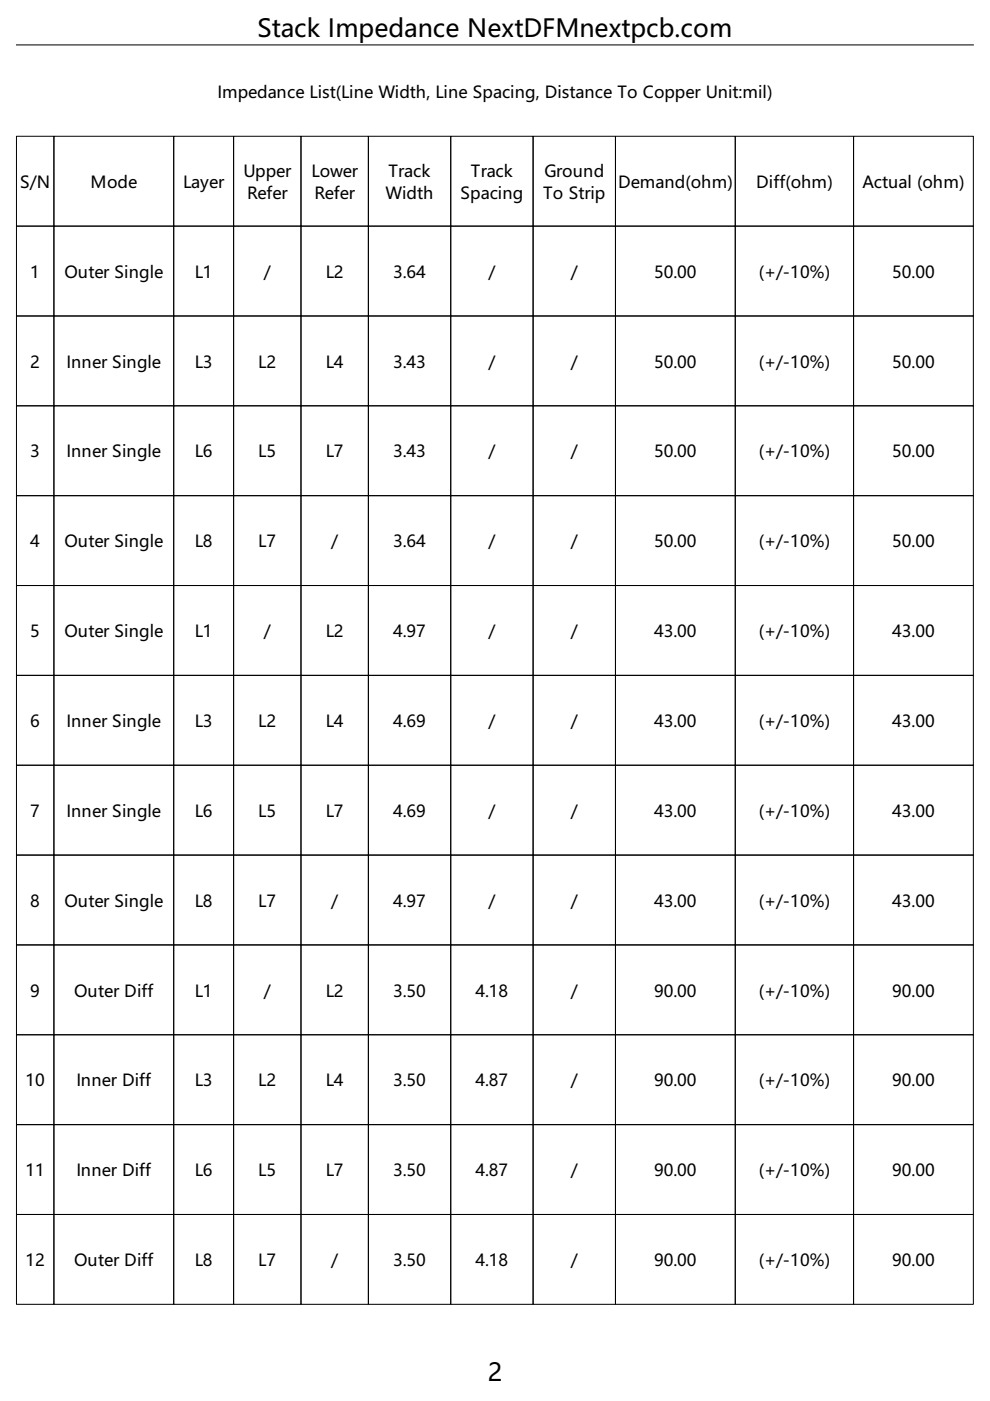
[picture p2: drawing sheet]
<svg xmlns="http://www.w3.org/2000/svg" width="210mm" height="297mm" viewBox="0 0 210 297" stroke-linecap="round" stroke-linejoin="round" font-family="sans-serif">
<defs><g id="words">
<g font-size="5.2">
<text x="54.6" y="7.8">Stack Impedance NextDFMnextpcb.com</text>
<text x="103.4" y="292.7">2</text>
</g>
<g font-size="3.5">
<text x="46.1" y="20.8">Impedance List(Line Width, Line Spacing, Distance To Copper Unit:mil)</text>
<text x="4.3" y="39.8">S/N</text>
<text x="19.2" y="39.8">Mode</text>
<text x="38.8" y="39.8">Layer</text>
<text x="51.6" y="37.5">Upper</text>
<text x="66" y="37.5">Lower</text>
<text x="82.4" y="37.5">Track</text>
<text x="99.9" y="37.5">Track</text>
<text x="115.4" y="37.5">Ground</text>
<text x="131" y="39.8">Demand(ohm)</text>
<text x="160.3" y="39.8">Diff(ohm)</text>
<text x="182.9" y="39.8">Actual (ohm)</text>
<text x="52.4" y="42.2">Refer</text>
<text x="66.7" y="42.2">Refer</text>
<text x="81.8" y="42.2">Width</text>
<text x="97.6" y="42.2">Spacing</text>
<text x="115.2" y="42.2">To Strip</text>
<text x="6.4" y="58.9">1</text>
<text x="13.7" y="58.9">Outer Single</text>
<text x="41.3" y="58.9">L1</text>
<text x="56" y="58.9">/</text>
<text x="69.1" y="58.9">L2</text>
<text x="83.3" y="58.9">3.64</text>
<text x="103.6" y="58.9">/</text>
<text x="121" y="58.9">/</text>
<text x="138.7" y="58.9">50.00</text>
<text x="160.9" y="58.9">(+/-10%)</text>
<text x="189.2" y="58.9">50.00</text>
<text x="6.4" y="77.9">2</text>
<text x="14.1" y="77.9">Inner Single</text>
<text x="41.3" y="77.9">L3</text>
<text x="54.8" y="77.9">L2</text>
<text x="69.1" y="77.9">L4</text>
<text x="83.3" y="77.9">3.43</text>
<text x="103.6" y="77.9">/</text>
<text x="121" y="77.9">/</text>
<text x="138.7" y="77.9">50.00</text>
<text x="160.9" y="77.9">(+/-10%)</text>
<text x="189.2" y="77.9">50.00</text>
<text x="6.4" y="97">3</text>
<text x="14.1" y="97">Inner Single</text>
<text x="41.3" y="97">L6</text>
<text x="54.8" y="97">L5</text>
<text x="69.1" y="97">L7</text>
<text x="83.3" y="97">3.43</text>
<text x="103.6" y="97">/</text>
<text x="121" y="97">/</text>
<text x="138.7" y="97">50.00</text>
<text x="160.9" y="97">(+/-10%)</text>
<text x="189.2" y="97">50.00</text>
<text x="6.4" y="116">4</text>
<text x="13.7" y="116">Outer Single</text>
<text x="41.3" y="116">L8</text>
<text x="54.8" y="116">L7</text>
<text x="70.2" y="116">/</text>
<text x="83.3" y="116">3.64</text>
<text x="103.6" y="116">/</text>
<text x="121" y="116">/</text>
<text x="138.7" y="116">50.00</text>
<text x="160.9" y="116">(+/-10%)</text>
<text x="189.2" y="116">50.00</text>
<text x="6.4" y="135.1">5</text>
<text x="13.7" y="135.1">Outer Single</text>
<text x="41.3" y="135.1">L1</text>
<text x="56" y="135.1">/</text>
<text x="69.1" y="135.1">L2</text>
<text x="83.3" y="135.1">4.97</text>
<text x="103.6" y="135.1">/</text>
<text x="121" y="135.1">/</text>
<text x="138.7" y="135.1">43.00</text>
<text x="160.9" y="135.1">(+/-10%)</text>
<text x="189.2" y="135.1">43.00</text>
<text x="6.4" y="154.1">6</text>
<text x="14.1" y="154.1">Inner Single</text>
<text x="41.3" y="154.1">L3</text>
<text x="54.8" y="154.1">L2</text>
<text x="69.1" y="154.1">L4</text>
<text x="83.3" y="154.1">4.69</text>
<text x="103.6" y="154.1">/</text>
<text x="121" y="154.1">/</text>
<text x="138.7" y="154.1">43.00</text>
<text x="160.9" y="154.1">(+/-10%)</text>
<text x="189.2" y="154.1">43.00</text>
<text x="6.4" y="173.2">7</text>
<text x="14.1" y="173.2">Inner Single</text>
<text x="41.3" y="173.2">L6</text>
<text x="54.8" y="173.2">L5</text>
<text x="69.1" y="173.2">L7</text>
<text x="83.3" y="173.2">4.69</text>
<text x="103.6" y="173.2">/</text>
<text x="121" y="173.2">/</text>
<text x="138.7" y="173.2">43.00</text>
<text x="160.9" y="173.2">(+/-10%)</text>
<text x="189.2" y="173.2">43.00</text>
<text x="6.4" y="192.2">8</text>
<text x="13.7" y="192.2">Outer Single</text>
<text x="41.3" y="192.2">L8</text>
<text x="54.8" y="192.2">L7</text>
<text x="70.2" y="192.2">/</text>
<text x="83.3" y="192.2">4.97</text>
<text x="103.6" y="192.2">/</text>
<text x="121" y="192.2">/</text>
<text x="138.7" y="192.2">43.00</text>
<text x="160.9" y="192.2">(+/-10%)</text>
<text x="189.2" y="192.2">43.00</text>
<text x="6.4" y="211.3">9</text>
<text x="15.7" y="211.3">Outer Diff</text>
<text x="41.3" y="211.3">L1</text>
<text x="56" y="211.3">/</text>
<text x="69.1" y="211.3">L2</text>
<text x="83.3" y="211.3">3.50</text>
<text x="100.8" y="211.3">4.18</text>
<text x="121" y="211.3">/</text>
<text x="138.7" y="211.3">90.00</text>
<text x="160.9" y="211.3">(+/-10%)</text>
<text x="189.2" y="211.3">90.00</text>
<text x="5.4" y="230.3">10</text>
<text x="16.2" y="230.3">Inner Diff</text>
<text x="41.3" y="230.3">L3</text>
<text x="54.8" y="230.3">L2</text>
<text x="69.1" y="230.3">L4</text>
<text x="83.3" y="230.3">3.50</text>
<text x="100.8" y="230.3">4.87</text>
<text x="121" y="230.3">/</text>
<text x="138.7" y="230.3">90.00</text>
<text x="160.9" y="230.3">(+/-10%)</text>
<text x="189.2" y="230.3">90.00</text>
<text x="5.4" y="249.4">11</text>
<text x="16.2" y="249.4">Inner Diff</text>
<text x="41.3" y="249.4">L6</text>
<text x="54.8" y="249.4">L5</text>
<text x="69.1" y="249.4">L7</text>
<text x="83.3" y="249.4">3.50</text>
<text x="100.8" y="249.4">4.87</text>
<text x="121" y="249.4">/</text>
<text x="138.7" y="249.4">90.00</text>
<text x="160.9" y="249.4">(+/-10%)</text>
<text x="189.2" y="249.4">90.00</text>
<text x="5.4" y="268.4">12</text>
<text x="15.7" y="268.4">Outer Diff</text>
<text x="41.3" y="268.4">L8</text>
<text x="54.8" y="268.4">L7</text>
<text x="70.2" y="268.4">/</text>
<text x="83.3" y="268.4">3.50</text>
<text x="100.8" y="268.4">4.18</text>
<text x="121" y="268.4">/</text>
<text x="138.7" y="268.4">90.00</text>
<text x="160.9" y="268.4">(+/-10%)</text>
<text x="189.2" y="268.4">90.00</text>
</g>
</g></defs>
<g fill="none" stroke="#000" stroke-width=".21">
<path d="M3.5 9.5h202.9M3.5 28.9h7.9v19h-7.9zM11.4 28.9h25.4v19h-25.4zM36.8 28.9h12.7v19h-12.7zM49.5 28.9h14.3v19h-14.3zM63.8 28.9h14.3v19h-14.3zM78.1 28.9h17.5v19h-17.5zM95.6 28.9h17.4v19h-17.4zM113 28.9h17.5v19h-17.5zM130.5 28.9h25.4v19h-25.4zM155.9 28.9h25.1v19h-25.1zM181 28.9h25.4v19h-25.4z"/>
<path d="M3.5 47.9h7.9v19.1h-7.9zM11.4 47.9h25.4v19.1h-25.4zM36.8 47.9h12.7v19.1h-12.7zM49.5 47.9h14.3v19.1h-14.3zM63.8 47.9h14.3v19.1h-14.3zM78.1 47.9h17.5v19.1h-17.5zM95.6 47.9h17.4v19.1h-17.4zM113 47.9h17.5v19.1h-17.5zM130.5 47.9h25.4v19.1h-25.4zM155.9 47.9h25.1v19.1h-25.1zM181 47.9h25.4v19.1h-25.4zM3.5 67h7.9v19h-7.9z"/>
<path d="M11.4 67h25.4v19h-25.4zM36.8 67h12.7v19h-12.7zM49.5 67h14.3v19h-14.3zM63.8 67h14.3v19h-14.3zM78.1 67h17.5v19h-17.5zM95.6 67h17.4v19h-17.4zM113 67h17.5v19h-17.5zM130.5 67h25.4v19h-25.4zM155.9 67h25.1v19h-25.1zM181 67h25.4v19h-25.4zM3.5 86h7.9v19.1h-7.9zM11.4 86h25.4v19.1h-25.4z"/>
<path d="M36.8 86h12.7v19.1h-12.7zM49.5 86h14.3v19.1h-14.3zM63.8 86h14.3v19.1h-14.3zM78.1 86h17.5v19.1h-17.5zM95.6 86h17.4v19.1h-17.4zM113 86h17.5v19.1h-17.5zM130.5 86h25.4v19.1h-25.4zM155.9 86h25.1v19.1h-25.1zM181 86h25.4v19.1h-25.4zM3.5 105.1h7.9v19h-7.9zM11.4 105.1h25.4v19h-25.4zM36.8 105.1h12.7v19h-12.7z"/>
<path d="M49.5 105.1h14.3v19h-14.3zM63.8 105.1h14.3v19h-14.3zM78.1 105.1h17.5v19h-17.5zM95.6 105.1h17.4v19h-17.4zM113 105.1h17.5v19h-17.5zM130.5 105.1h25.4v19h-25.4zM155.9 105.1h25.1v19h-25.1zM181 105.1h25.4v19h-25.4zM3.5 124.1h7.9v19.1h-7.9zM11.4 124.1h25.4v19.1h-25.4zM36.8 124.1h12.7v19.1h-12.7zM49.5 124.1h14.3v19.1h-14.3z"/>
<path d="M63.8 124.1h14.3v19.1h-14.3zM78.1 124.1h17.5v19.1h-17.5zM95.6 124.1h17.4v19.1h-17.4zM113 124.1h17.5v19.1h-17.5zM130.5 124.1h25.4v19.1h-25.4zM155.9 124.1h25.1v19.1h-25.1zM181 124.1h25.4v19.1h-25.4zM3.5 143.2h7.9v19h-7.9zM11.4 143.2h25.4v19h-25.4zM36.8 143.2h12.7v19h-12.7zM49.5 143.2h14.3v19h-14.3zM63.8 143.2h14.3v19h-14.3z"/>
<path d="M78.1 143.2h17.5v19h-17.5zM95.6 143.2h17.4v19h-17.4zM113 143.2h17.5v19h-17.5zM130.5 143.2h25.4v19h-25.4zM155.9 143.2h25.1v19h-25.1zM181 143.2h25.4v19h-25.4zM3.5 162.2h7.9v19.1h-7.9zM11.4 162.2h25.4v19.1h-25.4zM36.8 162.2h12.7v19.1h-12.7zM49.5 162.2h14.3v19.1h-14.3zM63.8 162.2h14.3v19.1h-14.3zM78.1 162.2h17.5v19.1h-17.5z"/>
<path d="M95.6 162.2h17.4v19.1h-17.4zM113 162.2h17.5v19.1h-17.5zM130.5 162.2h25.4v19.1h-25.4zM155.9 162.2h25.1v19.1h-25.1zM181 162.2h25.4v19.1h-25.4zM3.5 181.3h7.9v19h-7.9zM11.4 181.3h25.4v19h-25.4zM36.8 181.3h12.7v19h-12.7zM49.5 181.3h14.3v19h-14.3zM63.8 181.3h14.3v19h-14.3zM78.1 181.3h17.5v19h-17.5zM95.6 181.3h17.4v19h-17.4z"/>
<path d="M113 181.3h17.5v19h-17.5zM130.5 181.3h25.4v19h-25.4zM155.9 181.3h25.1v19h-25.1zM181 181.3h25.4v19h-25.4zM3.5 200.3h7.9v19.1h-7.9zM3.5 219.4h7.9v19h-7.9zM11.4 200.3h25.4v19.1h-25.4zM11.4 219.4h25.4v19h-25.4zM36.8 200.3h12.7v19.1h-12.7zM36.8 219.4h12.7v19h-12.7zM49.5 200.3h14.3v19.1h-14.3zM49.5 219.4h14.3v19h-14.3z"/>
<path d="M63.8 200.3h14.3v19.1h-14.3zM63.8 219.4h14.3v19h-14.3zM78.1 200.3h17.5v19.1h-17.5zM78.1 219.4h17.5v19h-17.5zM95.6 200.3h17.4v19.1h-17.4zM95.6 219.4h17.4v19h-17.4zM113 200.3h17.5v19.1h-17.5zM113 219.4h17.5v19h-17.5zM130.5 200.3h25.4v19.1h-25.4zM130.5 219.4h25.4v19h-25.4zM155.9 200.3h25.1v19.1h-25.1zM155.9 219.4h25.1v19h-25.1z"/>
<path d="M181 200.3h25.4v19.1h-25.4zM181 219.4h25.4v19h-25.4zM3.5 238.4h7.9v19.1h-7.9zM11.4 238.4h25.4v19.1h-25.4zM36.8 238.4h12.7v19.1h-12.7zM49.5 238.4h14.3v19.1h-14.3zM63.8 238.4h14.3v19.1h-14.3zM78.1 238.4h17.5v19.1h-17.5zM95.6 238.4h17.4v19.1h-17.4zM113 238.4h17.5v19.1h-17.5zM130.5 238.4h25.4v19.1h-25.4zM155.9 238.4h25.1v19.1h-25.1z"/>
<path d="M181 238.4h25.4v19.1h-25.4zM3.5 257.5h7.9v19h-7.9zM11.4 257.5h25.4v19h-25.4zM36.8 257.5h12.7v19h-12.7zM49.5 257.5h14.3v19h-14.3zM63.8 257.5h14.3v19h-14.3zM78.1 257.5h17.5v19h-17.5zM95.6 257.5h17.4v19h-17.4zM113 257.5h17.5v19h-17.5zM130.5 257.5h25.4v19h-25.4zM155.9 257.5h25.1v19h-25.1zM181 257.5h25.4v19h-25.4z"/>
</g>
<use href="#words"/>
</svg>
